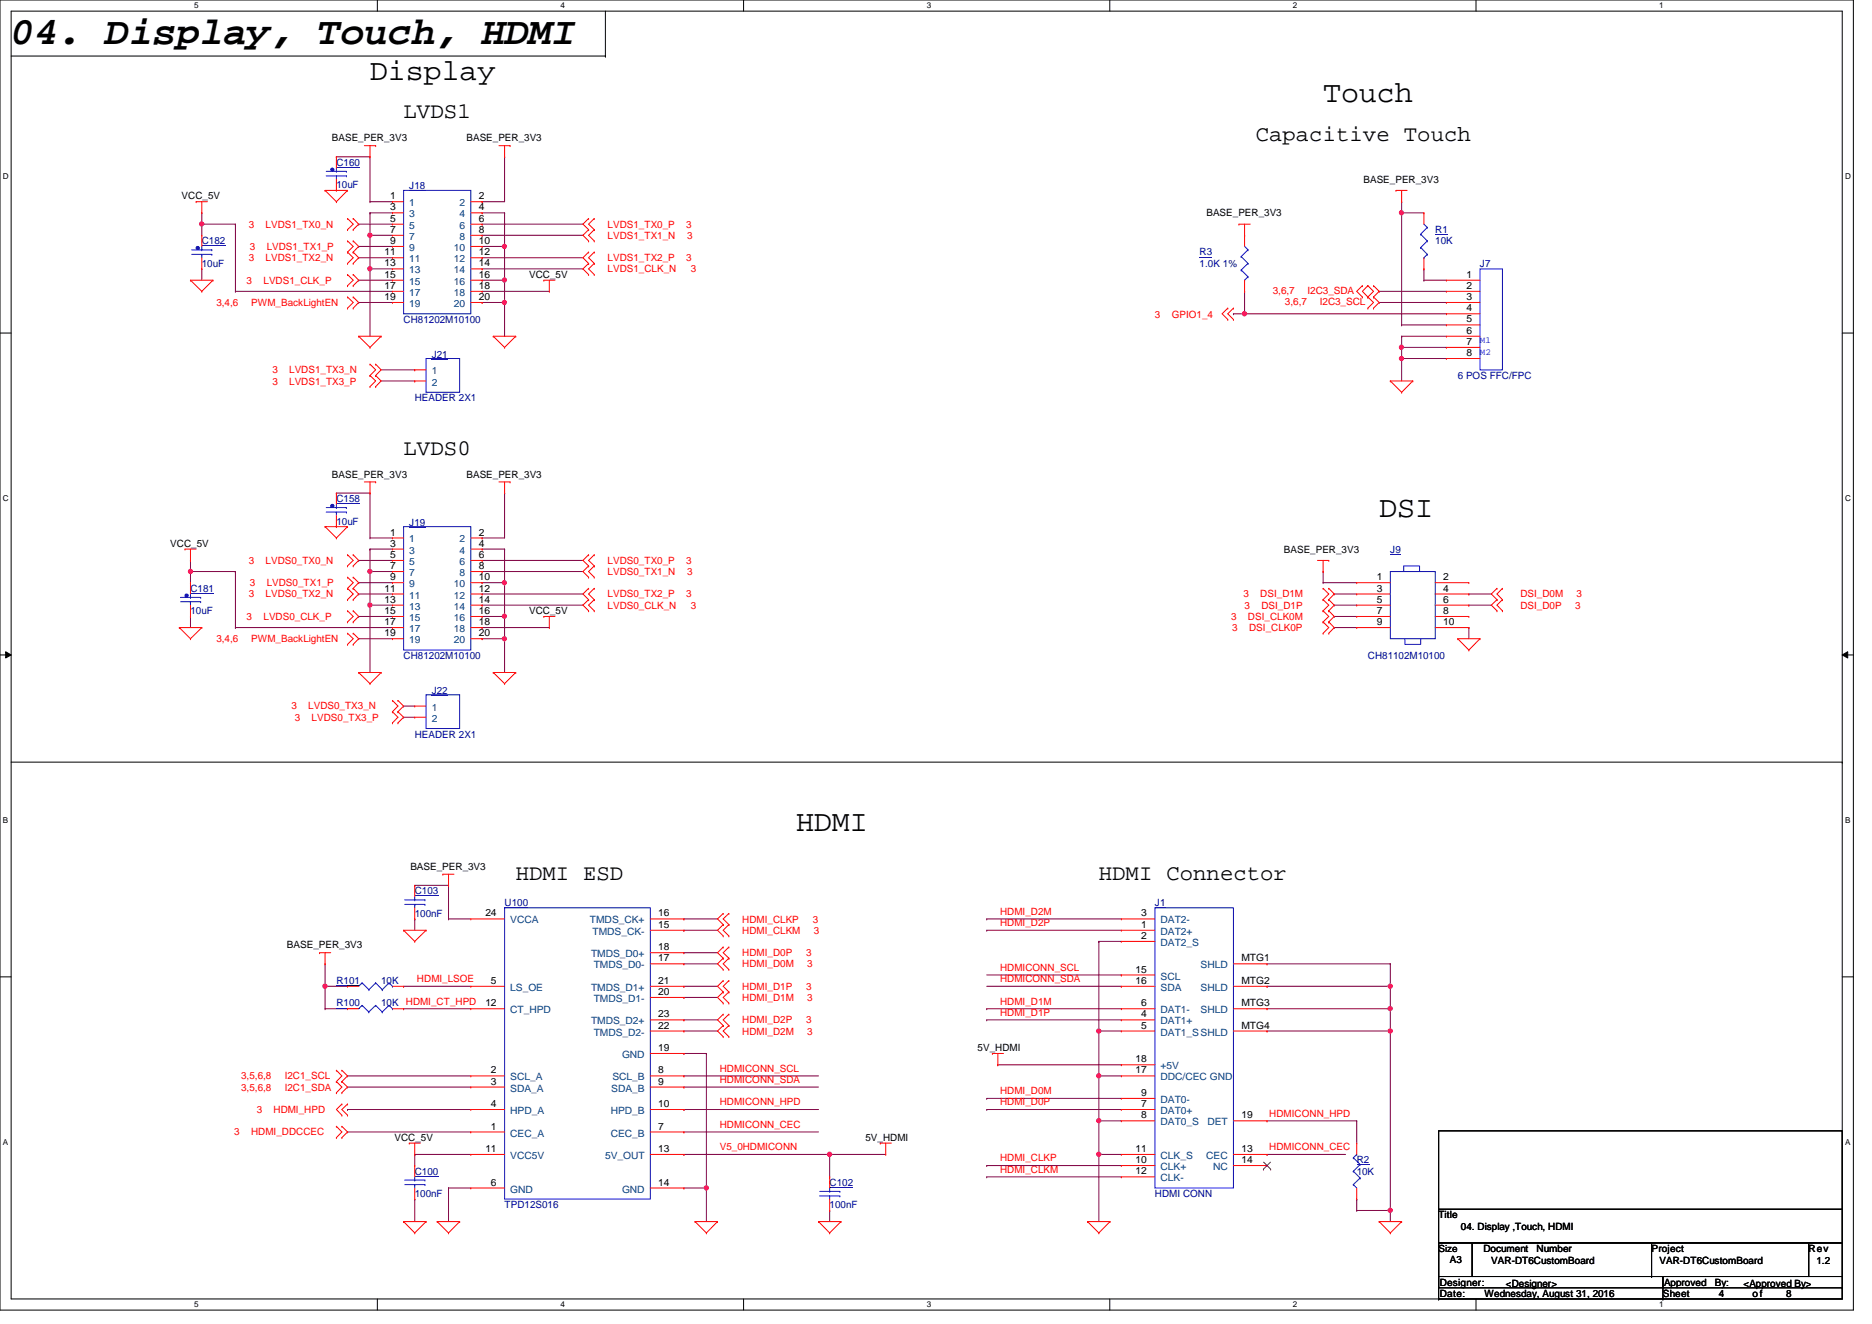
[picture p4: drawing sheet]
<svg xmlns="http://www.w3.org/2000/svg" width="420mm" height="297mm" viewBox="0 0 420 297" stroke-linecap="round" stroke-linejoin="round" font-family="sans-serif">
<defs><g id="words">
<text font-size="8.8" x="2.5" y="9.9">04. Display, Touch, HDMI</text>
<g font-size="6.7">
<text x="83" y="17.9">Display</text>
<text x="296.7" y="22.9">Touch</text>
<text x="309.3" y="116">DSI</text>
<text x="178.5" y="186.4">HDMI</text>
</g>
<g font-size="5">
<text x="90.5" y="26.5">LVDS1</text>
<text x="281.6" y="31.6">Capacitive Touch</text>
<text x="90.5" y="102">LVDS0</text>
<text x="115.7" y="197.5">HDMI ESD</text>
<text x="246.4" y="197.5">HDMI Connector</text>
</g>
<g font-size="2.2">
<text x="74.4" y="31.7">BASE_PER_3V3</text>
<text x="104.6" y="31.7">BASE_PER_3V3</text>
<text x="305.8" y="41">BASE_PER_3V3</text>
<text x="40.7" y="44.7">VCC_5V</text>
<text x="87.5" y="44.7">1</text>
<text x="87.5" y="47.2">3</text>
<text x="107.4" y="44.7">2</text>
<text x="107.4" y="47.2">4</text>
<text x="87.5" y="49.7">5</text>
<text x="87.5" y="52.2">7</text>
<text x="107.4" y="49.7">6</text>
<text x="107.4" y="52.2">8</text>
<text x="270.6" y="48.6">BASE_PER_3V3</text>
<text x="86.2" y="57.3">11</text>
<text x="86.2" y="59.8">13</text>
<text x="87.5" y="54.7">9</text>
<text x="107.4" y="54.7">10</text>
<text x="107.4" y="57.3">12</text>
<text x="107.4" y="59.8">14</text>
<text x="86.2" y="62.3">15</text>
<text x="86.2" y="64.8">17</text>
<text x="107.4" y="62.3">16</text>
<text x="107.4" y="64.8">18</text>
<text x="118.7" y="62.4">VCC_5V</text>
<text x="328.8" y="62.3">1</text>
<text x="328.8" y="64.8">2</text>
<text x="86.2" y="67.3">19</text>
<text x="107.4" y="67.3">20</text>
<text x="328.8" y="67.3">3</text>
<text x="328.8" y="69.8">4</text>
<text x="328.8" y="77.4">7</text>
<text x="328.8" y="72.3">5</text>
<text x="328.8" y="74.9">6</text>
<text x="328.8" y="79.9">8</text>
<text x="74.4" y="107.1">BASE_PER_3V3</text>
<text x="104.6" y="107.1">BASE_PER_3V3</text>
<text x="38.2" y="122.7">VCC_5V</text>
<text x="87.5" y="120.1">1</text>
<text x="87.5" y="122.6">3</text>
<text x="87.5" y="125.2">5</text>
<text x="107.4" y="120.1">2</text>
<text x="107.4" y="122.6">4</text>
<text x="107.4" y="125.2">6</text>
<text x="287.9" y="124">BASE_PER_3V3</text>
<text x="87.5" y="130.2">9</text>
<text x="87.5" y="127.7">7</text>
<text x="107.4" y="127.7">8</text>
<text x="107.4" y="130.2">10</text>
<text x="308.7" y="130.2">1</text>
<text x="323.6" y="130.2">2</text>
<text x="86.2" y="132.7">11</text>
<text x="86.2" y="135.2">13</text>
<text x="86.2" y="137.8">15</text>
<text x="107.4" y="132.7">12</text>
<text x="107.4" y="135.2">14</text>
<text x="107.4" y="137.8">16</text>
<text x="118.7" y="137.8">VCC_5V</text>
<text x="308.7" y="137.8">7</text>
<text x="308.7" y="135.2">5</text>
<text x="308.7" y="132.7">3</text>
<text x="323.6" y="137.8">8</text>
<text x="323.6" y="135.2">6</text>
<text x="323.6" y="132.7">4</text>
<text x="86.2" y="140.3">17</text>
<text x="86.2" y="142.7">19</text>
<text x="107.4" y="140.3">18</text>
<text x="107.4" y="142.7">20</text>
<text x="308.7" y="140.3">9</text>
<text x="323.6" y="140.3">10</text>
<text x="92" y="195.2">BASE_PER_3V3</text>
<text x="108.8" y="205.6">24</text>
<text x="147.6" y="205.6">16</text>
<text x="147.6" y="208.2">15</text>
<text x="255.9" y="208.2">1</text>
<text x="255.9" y="205.6">3</text>
<text x="64.3" y="212.7">BASE_PER_3V3</text>
<text x="147.6" y="213.2">18</text>
<text x="147.6" y="215.7">17</text>
<text x="255.9" y="210.7">2</text>
<text x="278.4" y="215.7">MTG1</text>
<text x="110.1" y="220.7">5</text>
<text x="147.6" y="220.7">21</text>
<text x="254.7" y="218.2">15</text>
<text x="254.7" y="220.7">16</text>
<text x="278.4" y="220.7">MTG2</text>
<text x="108.8" y="225.8">12</text>
<text x="147.6" y="223.2">20</text>
<text x="255.9" y="225.8">6</text>
<text x="278.4" y="225.8">MTG3</text>
<text x="147.6" y="228.3">23</text>
<text x="147.6" y="230.8">22</text>
<text x="255.9" y="228.3">4</text>
<text x="255.9" y="230.8">5</text>
<text x="278.4" y="230.8">MTG4</text>
<text x="147.6" y="235.8">19</text>
<text x="219.2" y="235.9">5V_HDMI</text>
<text x="254.7" y="238.3">18</text>
<text x="110.1" y="240.8">2</text>
<text x="110.1" y="243.3">3</text>
<text x="147.6" y="240.8">8</text>
<text x="147.6" y="243.3">9</text>
<text x="254.7" y="240.8">17</text>
<text x="255.9" y="245.9">9</text>
<text x="110.1" y="248.4">4</text>
<text x="147.6" y="248.4">10</text>
<text x="255.9" y="248.4">7</text>
<text x="255.9" y="250.9">8</text>
<text x="278.4" y="250.9">19</text>
<text x="88.5" y="256">VCC_5V</text>
<text x="110.1" y="253.4">1</text>
<text x="147.6" y="253.4">7</text>
<text x="194.1" y="256">5V_HDMI</text>
<text x="108.8" y="258.4">11</text>
<text x="147.6" y="258.4">13</text>
<text x="254.7" y="260.9">10</text>
<text x="254.7" y="263.5">12</text>
<text x="254.7" y="258.4">11</text>
<text x="278.4" y="258.4">13</text>
<text x="278.4" y="260.9">14</text>
<text x="110.1" y="266">6</text>
<text x="147.6" y="266">14</text>
<text x="322.6" y="273.3">Title</text>
<text x="327.6" y="275.8">04. Display ,Touch, HDMI</text>
<text x="322.6" y="280.9">Size</text>
<text x="332.7" y="280.9">Document</text>
<text x="344.6" y="280.9">Number</text>
<text x="370.4" y="280.9">Project</text>
<text x="405.6" y="280.9">Rev</text>
<text x="325.1" y="283.4">A3</text>
<text x="334.4" y="283.6">VAR-DT6CustomBoard</text>
<text x="372.2" y="283.6">VAR-DT6CustomBoard</text>
<text x="407.3" y="283.6">1.2</text>
<text x="322.9" y="291">Date:</text>
<text x="322.9" y="288.4">Designer:</text>
<text x="332.9" y="291">Wednesday, August 31, 2016</text>
<text x="337.7" y="288.7">&lt;Designer&gt;</text>
<text x="372.9" y="291">Sheet</text>
<text x="373.2" y="288.4">Approved</text>
<text x="384.6" y="288.4">By:</text>
<text x="385.5" y="291">4</text>
<text x="391" y="288.7">&lt;Approved By&gt;</text>
<text x="393" y="291">of</text>
<text x="400.6" y="291">8</text>
</g>
<g font-size="2.2" fill="#000080">
<text x="75.4" y="37.2">C160</text>
<text x="75.4" y="42.2">10uF</text>
<text x="91.8" y="42.5">J18</text>
<text x="321.9" y="52.3">R1</text>
<text x="45.3" y="54.8">C182</text>
<text x="45.3" y="59.9">10uF</text>
<text x="269" y="57.3">R3</text>
<text x="269" y="59.9">1.0K 1%</text>
<text x="321.9" y="54.8">10K</text>
<text x="331.9" y="59.9">J7</text>
<text x="90.5" y="72.4">CH81202M10100</text>
<text x="96.8" y="80.2">J21</text>
<text x="326.9" y="85">6 POS FFC/FPC</text>
<text x="93" y="90">HEADER 2X1</text>
<text x="75.4" y="112.6">C158</text>
<text x="75.4" y="117.7">10uF</text>
<text x="91.8" y="117.9">J19</text>
<text x="311.8" y="124">J9</text>
<text x="42.7" y="132.8">C181</text>
<text x="42.7" y="137.8">10uF</text>
<text x="90.5" y="147.9">CH81202M10100</text>
<text x="306.7" y="147.9">CH81102M10100</text>
<text x="96.8" y="155.7">J22</text>
<text x="93" y="165.5">HEADER 2X1</text>
<text x="93" y="200.7">C103</text>
<text x="113.2" y="203.2">U100</text>
<text x="259" y="203.2">J1</text>
<text x="93" y="205.7">100nF</text>
<text x="75.4" y="220.8">R101</text>
<text x="85.5" y="220.8">10K</text>
<text x="75.4" y="225.8">R100</text>
<text x="85.5" y="225.8">10K</text>
<text x="93" y="263.5">C100</text>
<text x="304.2" y="261">R2</text>
<text x="304.2" y="263.5">10K</text>
<text x="93" y="268.6">100nF</text>
<text x="186.1" y="266.1">C102</text>
<text x="259" y="268.6">HDMI CONN</text>
<text x="113.2" y="271.1">TPD12S016</text>
<text x="186.1" y="271.1">100nF</text>
</g>
<g font-size="2.2" fill="#004080">
<text x="91.8" y="46.3">1</text>
<text x="103" y="46.3">2</text>
<text x="91.8" y="48.8">3</text>
<text x="91.8" y="51.3">5</text>
<text x="91.8" y="53.8">7</text>
<text x="103" y="48.8">4</text>
<text x="103" y="51.3">6</text>
<text x="103" y="53.8">8</text>
<text x="91.8" y="56.3">9</text>
<text x="91.8" y="58.8">11</text>
<text x="101.8" y="56.3">10</text>
<text x="101.8" y="58.8">12</text>
<text x="91.8" y="61.3">13</text>
<text x="91.8" y="63.9">15</text>
<text x="101.8" y="61.3">14</text>
<text x="101.8" y="63.9">16</text>
<text x="91.8" y="66.4">17</text>
<text x="91.8" y="68.9">19</text>
<text x="101.8" y="66.4">18</text>
<text x="101.8" y="68.9">20</text>
<text x="96.8" y="84">1</text>
<text x="96.8" y="86.5">2</text>
<text x="91.8" y="121.7">1</text>
<text x="91.8" y="124.2">3</text>
<text x="103" y="121.7">2</text>
<text x="103" y="124.2">4</text>
<text x="91.8" y="126.7">5</text>
<text x="91.8" y="131.7">9</text>
<text x="91.8" y="129.2">7</text>
<text x="101.8" y="131.7">10</text>
<text x="103" y="126.7">6</text>
<text x="103" y="129.2">8</text>
<text x="91.8" y="134.3">11</text>
<text x="91.8" y="136.8">13</text>
<text x="101.8" y="134.3">12</text>
<text x="101.8" y="136.8">14</text>
<text x="91.8" y="139.3">15</text>
<text x="91.8" y="141.8">17</text>
<text x="101.8" y="139.3">16</text>
<text x="101.8" y="141.8">18</text>
<text x="91.8" y="144.3">19</text>
<text x="101.8" y="144.3">20</text>
<text x="96.8" y="159.4">1</text>
<text x="96.8" y="161.9">2</text>
<text x="114.4" y="207.2">VCCA</text>
<text x="132.3" y="207.2">TMDS_CK+</text>
<text x="132.9" y="209.7">TMDS_CK-</text>
<text x="260.3" y="209.7">DAT2+</text>
<text x="260.3" y="207.2">DAT2-</text>
<text x="132.5" y="214.8">TMDS_D0+</text>
<text x="260.3" y="212.2">DAT2_S</text>
<text x="133.1" y="217.3">TMDS_D0-</text>
<text x="260.3" y="219.8">SCL</text>
<text x="269.2" y="217.3">SHLD</text>
<text x="114.4" y="222.3">LS_OE</text>
<text x="114.4" y="227.3">CT_HPD</text>
<text x="132.5" y="222.3">TMDS_D1+</text>
<text x="133.1" y="224.8">TMDS_D1-</text>
<text x="260.3" y="227.3">DAT1-</text>
<text x="260.3" y="222.3">SDA</text>
<text x="269.2" y="222.3">SHLD</text>
<text x="269.2" y="227.3">SHLD</text>
<text x="132.5" y="229.8">TMDS_D2+</text>
<text x="133.1" y="232.3">TMDS_D2-</text>
<text x="260.3" y="229.8">DAT1+</text>
<text x="260.3" y="232.3">DAT1_SSHLD</text>
<text x="139.5" y="237.4">GND</text>
<text x="260.3" y="239.9">+5V</text>
<text x="114.4" y="242.4">SCL_A</text>
<text x="114.4" y="244.9">SDA_A</text>
<text x="137.1" y="244.9">SDA_B</text>
<text x="137.3" y="242.4">SCL_B</text>
<text x="260.3" y="242.4">DDC/CEC GND</text>
<text x="114.4" y="249.9">HPD_A</text>
<text x="136.9" y="249.9">HPD_B</text>
<text x="260.3" y="249.9">DAT0+</text>
<text x="260.3" y="247.4">DAT0-</text>
<text x="114.4" y="255">CEC_A</text>
<text x="136.9" y="255">CEC_B</text>
<text x="260.3" y="252.5">DAT0_S</text>
<text x="270.8" y="252.5">DET</text>
<text x="114.4" y="260">VCC5V</text>
<text x="135.7" y="260">5V_OUT</text>
<text x="260.3" y="262.5">CLK+</text>
<text x="260.3" y="260">CLK_S</text>
<text x="270.5" y="260">CEC</text>
<text x="272" y="262.5">NC</text>
<text x="114.4" y="267.5">GND</text>
<text x="139.5" y="267.5">GND</text>
<text x="260.3" y="265">CLK-</text>
</g>
<g font-size="2.2" fill="#f00">
<text x="55.8" y="51.1">3</text>
<text x="59.6" y="51.1">LVDS1_TX0_N</text>
<text x="136.3" y="51.1">LVDS1_TX0_P</text>
<text x="136.3" y="53.6">LVDS1_TX1_N</text>
<text x="153.9" y="51.1">3</text>
<text x="154.1" y="53.6">3</text>
<text x="55.8" y="58.6">3</text>
<text x="56" y="56.1">3</text>
<text x="59.6" y="58.6">LVDS1_TX2_N</text>
<text x="59.8" y="56.1">LVDS1_TX1_P</text>
<text x="136.3" y="58.6">LVDS1_TX2_P</text>
<text x="153.9" y="58.6">3</text>
<text x="55.3" y="63.6">3</text>
<text x="59.1" y="63.6">LVDS1_CLK_P</text>
<text x="136.3" y="61.1">LVDS1_CLK_N</text>
<text x="154.9" y="61.1">3</text>
<text x="285.4" y="65.9">3,6,7</text>
<text x="293.2" y="65.9">I2C3_SDA</text>
<text x="48.5" y="68.7">3,4,6</text>
<text x="56.3" y="68.7">PWM_BackLightEN</text>
<text x="259" y="71.4">3</text>
<text x="262.8" y="71.4">GPIO1_4</text>
<text x="288.2" y="68.4">3,6,7</text>
<text x="296" y="68.4">I2C3_SCL</text>
<text x="61.1" y="83.7">3</text>
<text x="64.9" y="83.7">LVDS1_TX3_N</text>
<text x="61.1" y="86.3">3</text>
<text x="64.9" y="86.3">LVDS1_TX3_P</text>
<text x="55.8" y="126.5">3</text>
<text x="56" y="131.5">3</text>
<text x="59.6" y="126.5">LVDS0_TX0_N</text>
<text x="59.8" y="131.5">LVDS0_TX1_P</text>
<text x="136.3" y="126.5">LVDS0_TX0_P</text>
<text x="136.3" y="129">LVDS0_TX1_N</text>
<text x="153.9" y="126.5">3</text>
<text x="154.1" y="129">3</text>
<text x="55.8" y="134">3</text>
<text x="59.6" y="134">LVDS0_TX2_N</text>
<text x="136.3" y="134">LVDS0_TX2_P</text>
<text x="136.3" y="136.6">LVDS0_CLK_N</text>
<text x="153.9" y="134">3</text>
<text x="154.9" y="136.6">3</text>
<text x="278.8" y="134">3</text>
<text x="279.1" y="136.6">3</text>
<text x="282.6" y="134">DSI_D1M</text>
<text x="282.9" y="136.6">DSI_D1P</text>
<text x="341" y="136.6">DSI_D0P</text>
<text x="341" y="134">DSI_D0M</text>
<text x="353.3" y="136.6">3</text>
<text x="353.5" y="134">3</text>
<text x="55.3" y="139.1">3</text>
<text x="59.1" y="139.1">LVDS0_CLK_P</text>
<text x="276.1" y="139.1">3</text>
<text x="276.4" y="141.6">3</text>
<text x="279.9" y="139.1">DSI_CLK0M</text>
<text x="280.1" y="141.6">DSI_CLK0P</text>
<text x="48.5" y="144.1">3,4,6</text>
<text x="56.3" y="144.1">PWM_BackLightEN</text>
<text x="65.4" y="159.2">3</text>
<text x="66.1" y="161.7">3</text>
<text x="69.1" y="159.2">LVDS0_TX3_N</text>
<text x="69.9" y="161.7">LVDS0_TX3_P</text>
<text x="166.5" y="209.5">HDMI_CLKM</text>
<text x="166.5" y="207">HDMI_CLKP</text>
<text x="182.3" y="207">3</text>
<text x="182.5" y="209.5">3</text>
<text x="224.3" y="207.8">HDMI_D2P</text>
<text x="224.3" y="205.2">HDMI_D2M</text>
<text x="166.5" y="214.5">HDMI_D0P</text>
<text x="180.8" y="214.5">3</text>
<text x="93.5" y="220.3">HDMI_LSOE</text>
<text x="166.5" y="217">HDMI_D0M</text>
<text x="181" y="217">3</text>
<text x="224.3" y="217.8">HDMICONN_SCL</text>
<text x="224.3" y="220.3">HDMICONN_SDA</text>
<text x="91" y="225.4">HDMI_CT_HPD</text>
<text x="166.5" y="224.6">HDMI_D1M</text>
<text x="166.5" y="222">HDMI_D1P</text>
<text x="180.8" y="222">3</text>
<text x="181" y="224.6">3</text>
<text x="224.3" y="225.4">HDMI_D1M</text>
<text x="224.3" y="227.9">HDMI_D1P</text>
<text x="166.5" y="232.1">HDMI_D2M</text>
<text x="166.5" y="229.6">HDMI_D2P</text>
<text x="180.8" y="229.6">3</text>
<text x="181" y="232.1">3</text>
<text x="54.1" y="244.7">3,5,6,8</text>
<text x="54.1" y="242.1">3,5,6,8</text>
<text x="63.8" y="244.7">I2C1_SDA</text>
<text x="63.8" y="242.1">I2C1_SCL</text>
<text x="161.4" y="240.5">HDMICONN_SCL</text>
<text x="161.4" y="243">HDMICONN_SDA</text>
<text x="224.3" y="245.5">HDMI_D0M</text>
<text x="57.6" y="249.7">3</text>
<text x="61.3" y="249.7">HDMI_HPD</text>
<text x="161.4" y="248">HDMICONN_HPD</text>
<text x="224.3" y="248">HDMI_D0P</text>
<text x="284.6" y="250.5">HDMICONN_HPD</text>
<text x="52.5" y="254.7">3</text>
<text x="56.3" y="254.7">HDMI_DDCCEC</text>
<text x="161.4" y="253">HDMICONN_CEC</text>
<text x="161.4" y="258.1">V5_0HDMICONN</text>
<text x="224.3" y="260.6">HDMI_CLKP</text>
<text x="224.3" y="263.1">HDMI_CLKM</text>
<text x="284.6" y="258.1">HDMICONN_CEC</text>
</g>
<g font-size="2.1" fill="#00f">
<text x="331.9" y="77">M1</text>
<text x="331.9" y="79.5">M2</text>
</g>
<g font-size="1.8">
<text x="43.6" y="1.9">5</text>
<text x="125.7" y="1.9">4</text>
<text x="207.8" y="1.9">3</text>
<text x="289.9" y="1.9">2</text>
<text x="372.1" y="1.9">1</text>
<text x=".6" y="40.2">D</text>
<text x="413.8" y="40.2">D</text>
<text x=".6" y="112.4">C</text>
<text x="413.8" y="112.4">C</text>
<text x=".6" y="184.7">B</text>
<text x="413.8" y="184.7">B</text>
<text x=".6" y="256.9">A</text>
<text x="413.8" y="256.9">A</text>
<text x="43.6" y="293.3">5</text>
<text x="125.7" y="293.3">4</text>
<text x="207.8" y="293.3">3</text>
<text x="289.9" y="293.3">2</text>
<text x="372.1" y="293.3">1</text>
</g>
</g></defs>
<path d="M0 0h415.6v293.9h-415.6zM2.5 2.5h410.6v288.9h-410.6z" fill="none" stroke="#000" stroke-width=".22"/>
<g fill="#fff">
<path d="M43.6 .3h.9v1.9h-.9z"/>
<path d="M43.6 291.7h.9v2h-.9z"/>
</g>
<path d="M84.6 0v2.5M84.6 291.4v2.5" fill="none" stroke="#000" stroke-width=".22"/>
<g fill="#fff">
<path d="M125.7 .3h1v1.9h-1z"/>
<path d="M125.7 291.7h1v2h-1z"/>
</g>
<path d="M166.8 0v2.5M166.8 291.4v2.5" fill="none" stroke="#000" stroke-width=".22"/>
<g fill="#fff">
<path d="M207.8 .3h1v1.9h-1z"/>
<path d="M207.8 291.7h1v2h-1z"/>
</g>
<path d="M248.9 0v2.5M248.9 291.4v2.5" fill="none" stroke="#000" stroke-width=".22"/>
<g fill="#fff">
<path d="M289.9 .3h1v1.9h-1z"/>
<path d="M289.9 291.7h1v2h-1z"/>
</g>
<path d="M331 0v2.5M331 291.4v2.5" fill="none" stroke="#000" stroke-width=".22"/>
<g fill="#fff">
<path d="M372.1 .3h.9v1.9h-.9z"/>
<path d="M372.1 291.7h.9v2h-.9z"/>
<path d="M.6 38.6h1.3v2h-1.3z"/>
<path d="M413.8 38.6h1.2v2h-1.2z"/>
<path d="M.6 110.8h1.3v2h-1.3z"/>
<path d="M413.8 110.8h1.2v2h-1.2z"/>
</g>
<path d="M0 74.7h2.5M413.1 74.7h2.5" fill="none" stroke="#000" stroke-width=".22"/>
<g fill="#fff">
<path d="M.6 183h1.2v2h-1.2z"/>
<path d="M413.8 183h1.2v2h-1.2z"/>
</g>
<path d="M0 146.9h2.5M1.3 146.2l1.2 .7-1.2 .7zM413.1 146.9l1.3-.7v1.4zM413.1 146.9h2.5" fill="none" stroke="#000" stroke-width=".22"/>
<path d="M1.3 146.2l1.2 .7-1.2 .7zM413.1 146.9l1.3-.7v1.4z" fill="#000"/>
<g fill="#fff">
<path d="M.6 255.3h1.2v2h-1.2z"/>
<path d="M413.8 255.3h1.2v2h-1.2z"/>
</g>
<path d="M2.5 12.6h133.3M135.8 12.6h.1M135.8 2.5v10.1M2.5 171h410.6M413.1 171h.1M0 219.2h2.5M413.1 219.2h2.5" fill="none" stroke="#000" stroke-width=".22"/>
<g fill="none" stroke="#800040" stroke-width=".22">
<path d="M93 198.6h.1M93 198.6h7.6M72.9 216.2h.1M72.9 216.2v5.1M93 206.2h.1M93 206.2v2.5M100.6 206.2h.1M100.6 206.2h5M90.5 226.3h.1M90.5 221.3h.1M90.5 226.3h15.1M90.5 221.3h15.1"/>
<path d="M158.4 236.3h.1M158.4 236.3v37.8M223.8 238.9h.1M223.8 238.9h27.7M93 259h.1M93 259v2.5M246.4 241.4h.1M246.4 241.4v10.1M153.4 266.5h.1M153.4 266.5h5M158.4 266.5h.1"/>
</g>
<circle cx="158.4" cy="266.5" r=".49" fill="#f0f"/>
<circle cx="158.4" cy="266.5" r=".49" fill="none" stroke="#f0f" stroke-width=".22"/>
<path d="M153.4 236.3h.1M153.4 236.3h5M153.4 259h.1M153.4 259h32.7M186.1 259h.1M186.1 259v5M186.1 271.6h.1M186.1 271.6v2.5" fill="none" stroke="#800040" stroke-width=".22"/>
<circle cx="186" cy="259" r=".49" fill="#f0f"/>
<circle cx="186" cy="259" r=".49" fill="none" stroke="#f0f" stroke-width=".22"/>
<g fill="none" stroke="#800040" stroke-width=".22">
<path d="M100.6 198.6h.1M100.6 198.6v7.6M221.3 218.7h30.2M246.4 211.2h.1M246.4 211.2h5.1M246.4 211.2v20.1M251.5 218.7h.1M93 259h.1M93 259h12.6M186.1 259h.1M186.1 259h12.5M221.3 246.4h.1"/>
<path d="M221.3 246.4h30.2M93 269h.1M93 269v5.1M100.6 266.5h.1M100.6 266.5v7.6M100.6 266.5h5M221.3 261.5h.1M221.3 264h.1M221.3 261.5h30.2M221.3 264h30.2"/>
</g>
<circle cx="246.4" cy="231.3" r=".48" fill="#f0f"/>
<circle cx="246.4" cy="231.3" r=".48" fill="none" stroke="#f0f" stroke-width=".22"/>
<path d="M246.4 259h.1M246.4 259h5.1M246.4 259v15.1" fill="none" stroke="#800040" stroke-width=".22"/>
<circle cx="246.4" cy="259" r=".49" fill="#f0f"/>
<circle cx="246.4" cy="259" r=".49" fill="none" stroke="#f0f" stroke-width=".22"/>
<path d="M221.3 226.3h.1M221.3 226.3h30.2M221.3 248.9h.1M221.3 248.9h30.2M246.4 251.5h.1M246.4 251.5h5.1" fill="none" stroke="#800040" stroke-width=".22"/>
<circle cx="246.4" cy="251.4" r=".48" fill="#f0f"/>
<circle cx="246.4" cy="251.4" r=".48" fill="none" stroke="#f0f" stroke-width=".22"/>
<path d="M246.4 231.3h.1M246.4 231.3h5.1M246.4 231.3v10.1" fill="none" stroke="#800040" stroke-width=".22"/>
<circle cx="246.4" cy="241.4" r=".49" fill="#f0f"/>
<circle cx="246.4" cy="241.4" r=".49" fill="none" stroke="#f0f" stroke-width=".22"/>
<g fill="none" stroke="#800040" stroke-width=".22">
<path d="M284.1 216.2h.1M284.1 216.2h27.7M311.8 216.2h.1M311.8 216.2v15.1M221.3 228.8h.1M221.3 221.3h30.2M221.3 228.8h30.2M251.5 221.3h.1M284.1 221.3h.1M284.1 221.3h27.7M311.8 226.3h.1M311.8 221.3h.1"/>
<path d="M246.4 251.5h.1M246.4 251.5v7.5M284.1 259h.1M284.1 259h17.7"/>
</g>
<circle cx="311.8" cy="226.3" r=".48" fill="#f0f"/>
<circle cx="311.8" cy="226.3" r=".48" fill="none" stroke="#f0f" stroke-width=".22"/>
<circle cx="311.8" cy="221.2" r=".49" fill="#f0f"/>
<circle cx="311.8" cy="221.2" r=".49" fill="none" stroke="#f0f" stroke-width=".22"/>
<path d="M284.1 231.3h.1M284.1 226.3h.1M284.1 231.3h27.7M284.1 226.3h27.7M311.8 231.3h.1M311.8 231.3v40.3M246.4 241.4h.1M246.4 241.4h5.1" fill="none" stroke="#800040" stroke-width=".22"/>
<circle cx="311.8" cy="271.5" r=".49" fill="#f0f"/>
<circle cx="311.8" cy="271.5" r=".49" fill="none" stroke="#f0f" stroke-width=".22"/>
<circle cx="311.8" cy="231.3" r=".48" fill="#f0f"/>
<circle cx="311.8" cy="231.3" r=".48" fill="none" stroke="#f0f" stroke-width=".22"/>
<g fill="none" stroke="#800040" stroke-width=".22">
<path d="M314.3 47.8h.1M314.3 47.8h5M314.3 47.8v25.1M153.4 216.2h.1M153.4 208.7h.1M153.4 206.2h.1M153.4 213.7h.1M153.4 208.7h7.5M153.4 206.2h7.5M153.4 216.2h7.5M153.4 213.7h7.5M221.3 208.7h.1"/>
<path d="M221.3 206.2h.1M221.3 208.7h30.2M221.3 206.2h30.2M153.4 231.3h.1M153.4 228.8h.1M153.4 223.8h.1M153.4 221.3h.1M153.4 231.3h7.5M153.4 228.8h7.5M153.4 223.8h7.5M153.4 221.3h7.5M77.9 254h.1"/>
<path d="M77.9 248.9h.1M77.9 254h27.7M77.9 248.9h27.7M153.4 241.4h.1M153.4 243.9h.1M153.4 254h.1M153.4 248.9h.1M153.4 241.4h30.2M153.4 243.9h30.2M153.4 254h30.2M153.4 248.9h30.2M284.1 251.5h.1"/>
<path d="M284.1 251.5h20.1M304.2 251.5h.1M304.2 251.5v5M304.2 269h.1M304.2 271.6h.1M304.2 269v2.6M304.2 271.6h7.6M311.8 271.6h.1M311.8 271.6v2.5"/>
</g>
<circle cx="314.3" cy="47.7" r=".48" fill="#f0f"/>
<circle cx="314.3" cy="47.7" r=".48" fill="none" stroke="#f0f" stroke-width=".22"/>
<g fill="none" stroke="#800040" stroke-width=".22">
<path d="M314.3 45.3h.1M314.3 45.3v2.5M309.3 65.4h.1M309.3 67.9h.1M309.3 65.4h15.1M309.3 67.9h15.1M314.3 72.9h.1M314.3 75.4h.1M314.3 72.9h10.1M314.3 75.4v2.5M314.3 75.4h10.1M319.3 60.3h.1"/>
<path d="M319.3 60.3v2.6"/>
</g>
<circle cx="314.3" cy="77.9" r=".48" fill="#f0f"/>
<circle cx="314.3" cy="77.9" r=".48" fill="none" stroke="#f0f" stroke-width=".22"/>
<path d="M314.3 77.9h.1M314.3 77.9h10.1M314.3 77.9v2.5M314.3 80.4h.1M314.3 80.4h10.1" fill="none" stroke="#800040" stroke-width=".22"/>
<circle cx="314.3" cy="80.4" r=".47" fill="#f0f"/>
<circle cx="314.3" cy="80.4" r=".47" fill="none" stroke="#f0f" stroke-width=".22"/>
<path d="M276.6 70.4h.1M276.6 70.4h47.8M279.1 65.4h.1M279.1 70.4h.1M279.1 65.4v5M319.3 62.9h.1M319.3 62.9h5.1M314.3 80.4h.1M314.3 80.4v5.1M72.9 221.3h.1M72.9 221.3h5" fill="none" stroke="#800040" stroke-width=".22"/>
<circle cx="279.1" cy="70.4" r=".49" fill="#f0f"/>
<circle cx="279.1" cy="70.4" r=".49" fill="none" stroke="#f0f" stroke-width=".22"/>
<path d="M72.9 226.3h.1M72.9 221.3h.1M72.9 226.3h5M72.9 221.3v5" fill="none" stroke="#800040" stroke-width=".22"/>
<circle cx="72.9" cy="221.2" r=".49" fill="#f0f"/>
<circle cx="72.9" cy="221.2" r=".49" fill="none" stroke="#f0f" stroke-width=".22"/>
<g fill="none" stroke="#800040" stroke-width=".22">
<path d="M75.4 110.6h.1M75.4 110.6h7.6M83 110.6h.1M83 110.6v10.1M83 123.2h.1M83 128.2h.1M83 123.2h5M83 123.2v12.6M108.1 123.2h.1M108.1 128.2h.1M108.1 123.2h5.1M108.1 128.2h22.6"/>
<path d="M296.7 130.7h.1M296.7 128.2h.1M296.7 130.7h7.5M296.7 128.2v2.5M299.2 138.3h.1M299.2 133.3h.1M299.2 135.8h.1M299.2 138.3h5M299.2 135.8h5M299.2 133.3h5M329.4 135.8h.1M329.4 133.3h.1"/>
<path d="M329.4 135.8h5M329.4 133.3h5M299.2 140.8h.1M299.2 140.8h5M329.4 140.8h.1M329.4 140.8v2.5"/>
</g>
<circle cx="83" cy="128.2" r=".49" fill="#f0f"/>
<circle cx="83" cy="128.2" r=".49" fill="none" stroke="#f0f" stroke-width=".22"/>
<g fill="none" stroke="#800040" stroke-width=".22">
<path d="M80.4 125.7h.1M80.4 138.3h.1M80.4 125.7h7.6M80.4 138.3h7.6M83 128.2h.1M83 135.8h.1M83 128.2h5M83 135.8v15.1M108.1 125.7h.1M108.1 135.8h.1M108.1 125.7h22.6M108.1 135.8h22.6"/>
<path d="M113.2 123.2h.1M113.2 123.2v7.5"/>
</g>
<circle cx="83" cy="135.7" r=".49" fill="#f0f"/>
<circle cx="83" cy="135.7" r=".49" fill="none" stroke="#f0f" stroke-width=".22"/>
<path d="M80.4 133.3h.1M80.4 133.3h7.6M108.1 133.3h.1M108.1 133.3h22.6M113.2 130.7h.1M113.2 130.7v7.6" fill="none" stroke="#800040" stroke-width=".22"/>
<circle cx="113.1" cy="138.3" r=".47" fill="#f0f"/>
<circle cx="113.1" cy="138.3" r=".47" fill="none" stroke="#f0f" stroke-width=".22"/>
<circle cx="113.1" cy="130.7" r=".47" fill="#f0f"/>
<circle cx="113.1" cy="130.7" r=".47" fill="none" stroke="#f0f" stroke-width=".22"/>
<g fill="none" stroke="#800040" stroke-width=".22">
<path d="M75.4 35.2h.1M75.4 35.2h7.6M83 35.2h.1M83 35.2v10.1M80.4 50.3h.1M80.4 50.3h7.6M83 47.8h.1M83 52.8h.1M83 47.8h5M83 47.8v12.5M83 52.8h5M108.1 47.8h.1"/>
<path d="M108.1 50.3h.1M108.1 47.8h5.1M108.1 50.3h22.6M113.2 47.8h.1M113.2 47.8v7.5M113.2 110.6h.1M113.2 110.6v10.1h-5.1M42.7 125.7h.1M42.7 138.3h.1M42.7 125.7v2.5M42.7 138.3v2.5M80.4 130.7h.1"/>
<path d="M80.4 130.7h7.6M83 120.7h.1M83 135.8h.1M83 120.7h5M83 135.8h5M108.1 130.7h.1M108.1 138.3h.1M108.1 120.7h.1M108.1 130.7h5.1M108.1 138.3h5.1M113.2 138.3h.1M113.2 138.3v5"/>
</g>
<circle cx="83" cy="60.3" r=".49" fill="#f0f"/>
<circle cx="83" cy="60.3" r=".49" fill="none" stroke="#f0f" stroke-width=".22"/>
<circle cx="83" cy="52.8" r=".49" fill="#f0f"/>
<circle cx="83" cy="52.8" r=".49" fill="none" stroke="#f0f" stroke-width=".22"/>
<path d="M80.4 55.3h.1M80.4 55.3h7.6M108.1 52.8h.1M108.1 55.3h.1M108.1 52.8h22.6M108.1 55.3h5.1M113.2 55.3h.1M113.2 55.3v7.6" fill="none" stroke="#800040" stroke-width=".22"/>
<circle cx="113.1" cy="62.8" r=".47" fill="#f0f"/>
<circle cx="113.1" cy="62.8" r=".47" fill="none" stroke="#f0f" stroke-width=".22"/>
<circle cx="113.1" cy="55.3" r=".47" fill="#f0f"/>
<circle cx="113.1" cy="55.3" r=".47" fill="none" stroke="#f0f" stroke-width=".22"/>
<g fill="none" stroke="#800040" stroke-width=".22">
<path d="M45.3 47.8h.1M45.3 47.8v2.5M52.8 50.3h.1M52.8 50.3v15.1M80.4 57.8h.1M80.4 57.8h7.6M108.1 57.8h.1M108.1 57.8h22.6M45.3 60.3h.1M45.3 60.3v2.6M80.4 62.9h.1M80.4 62.9h7.6"/>
<path d="M83 60.3h.1M83 60.3v15.1M108.1 60.3h.1M108.1 62.9h.1M108.1 60.3h22.6M108.1 62.9h5.1M113.2 62.9h.1M113.2 62.9v5"/>
</g>
<circle cx="45.2" cy="50.2" r=".48" fill="#f0f"/>
<circle cx="45.2" cy="50.2" r=".48" fill="none" stroke="#f0f" stroke-width=".22"/>
<path d="M45.3 50.3h.1M45.3 50.3h7.5M45.3 50.3v2.5M52.8 65.4h.1M52.8 65.4h35.2M80.4 67.9h.1M80.4 67.9h7.6M108.1 65.4h.1M108.1 67.9h.1M108.1 65.4h15.1M108.1 67.9h5.1" fill="none" stroke="#800040" stroke-width=".22"/>
<circle cx="113.1" cy="67.9" r=".47" fill="#f0f"/>
<circle cx="113.1" cy="67.9" r=".47" fill="none" stroke="#f0f" stroke-width=".22"/>
<g fill="none" stroke="#800040" stroke-width=".22">
<path d="M113.2 35.2h.1M113.2 35.2v10.1h-5.1M83 45.3h.1M83 45.3h5M108.1 45.3h.1M83 60.3h.1M83 60.3h5M113.2 67.9h.1M113.2 67.9v7.5M108.1 143.3h.1M108.1 143.3h5.1M113.2 143.3h.1"/>
<path d="M113.2 143.3v7.6"/>
</g>
<circle cx="113.1" cy="143.3" r=".47" fill="#f0f"/>
<circle cx="113.1" cy="143.3" r=".47" fill="none" stroke="#f0f" stroke-width=".22"/>
<path d="M42.7 128.2h.1M42.7 128.2h10.1M42.7 128.2v2.5M52.8 128.2h.1M52.8 128.2v12.6M52.8 140.8h.1M52.8 140.8h35.2M80.4 143.3h.1M80.4 143.3h7.6M108.1 140.8h.1M108.1 140.8h15.1" fill="none" stroke="#800040" stroke-width=".22"/>
<circle cx="42.7" cy="128.2" r=".48" fill="#f0f"/>
<circle cx="42.7" cy="128.2" r=".48" fill="none" stroke="#f0f" stroke-width=".22"/>
<path d="M85.5 83h7.5M85.5 85.5h7.5M93 83h.1M93 85.5h.1M90.5 158.4h.1M90.5 158.4h2.5M90.5 160.9h.1M90.5 160.9h2.5M77.9 241.4h.1M77.9 243.9h.1M77.9 241.4h27.7M77.9 243.9h27.7" fill="none" stroke="#800040" stroke-width=".22"/>
<g fill="none" stroke="#f00" stroke-width=".22">
<path d="M81.7 32.7h2.5M83 35.2h.1M83 32.7v2.5M84.2 32.7h.1M111.9 32.7h2.5M113.2 35.2h.1M113.2 32.7v2.5M114.4 32.7h.1M44 45.3h.1M44 45.3h2.5M45.3 47.8h.1M45.3 45.3v2.5"/>
<path d="M72.9 42.7h.1M72.9 42.7h5M72.9 42.7l2.5 2.6M75.4 45.3h.1M77.9 42.7h.1M77.9 51.5h.1M77.9 49h.1M77.9 56.6h.1M77.9 54.1h.1M77.9 59.1h.1M77.9 42.7l-2.5 2.6M77.9 49l1.3 1.3-1.3 1.2"/>
<path d="M77.9 54.1l1.3 1.2-1.3 1.3M77.9 56.6l1.3 1.2-1.3 1.3M79.2 49h.1M79.2 51.5h.1M79.2 54.1h.1M79.2 56.6h.1M79.2 59.1h.1M79.2 49l1.2 1.3-1.2 1.2M79.2 54.1l1.2 1.2-1.2 1.3M79.2 56.6l1.2 1.2-1.2 1.3M132 49h.1M132 51.5h.1"/>
<path d="M132 54.1h.1M132 56.6h.1M132 59.1h.1M132 49l-1.3 1.3 1.3 1.2M132 51.5l-1.3 1.3 1.3 1.3M132 56.6l-1.3 1.2 1.3 1.3M132 59.1l-1.3 1.2 1.3 1.3M133.3 51.5h.1M133.3 49h.1M133.3 54.1h.1M133.3 59.1h.1M133.3 56.6h.1"/>
<path d="M133.3 49l-1.3 1.3 1.3 1.2M133.3 51.5l-1.3 1.3 1.3 1.3M133.3 56.6l-1.3 1.2 1.3 1.3M133.3 59.1l-1.3 1.2 1.3 1.3M277.8 50.3h.1M277.8 50.3h2.6M279.1 52.8h.1M279.1 50.3v5M313.1 42.7h.1M313.1 42.7h2.5M314.3 45.3h.1M314.3 42.7v2.6"/>
<path d="M42.7 62.9h.1M42.7 62.9h5.1M42.7 62.9l2.6 2.5M45.3 65.4h.1M47.8 62.9h.1M47.8 62.9l-2.5 2.5M77.9 64.1h.1M77.9 61.6h.1M77.9 69.1h.1M77.9 66.6h.1M77.9 61.6l1.3 1.3-1.3 1.2M77.9 66.6l1.3 1.3-1.3 1.2"/>
<path d="M79.2 61.6h.1M79.2 64.1h.1M79.2 66.6h.1M79.2 69.1h.1M79.2 61.6l1.2 1.3-1.2 1.2M79.2 66.6l1.2 1.3-1.2 1.2M80.4 75.4h.1M80.4 75.4h5.1M80.4 75.4l2.6 2.5M83 77.9h.1M85.5 75.4h.1M85.5 75.4l-2.5 2.5"/>
<path d="M110.6 75.4h.1M110.6 75.4h5.1M110.6 75.4l2.6 2.5M113.2 77.9h.1M115.7 75.4h.1M115.7 75.4l-2.5 2.5M122 62.9h.1M122 62.9h2.5M123.2 65.4h.1M123.2 62.9v2.5M132 61.6h.1M133.3 61.6h.1"/>
<path d="M275.3 69.1h.1M275.3 71.7h.1M275.3 69.1l-1.2 1.3 1.2 1.3M276.6 69.1h.1M276.6 71.7h.1M276.6 69.1l-1.3 1.3 1.3 1.3M279.1 65.4h.1M279.1 62.9v2.5M305.5 64.1h.1M305.5 66.6h.1M305.5 64.1l-1.3 1.3 1.3 1.2M306.7 66.6h.1"/>
<path d="M306.7 69.1h.1M306.7 64.1h.1M306.7 66.6l1.3 1.3-1.3 1.2M306.7 64.1l-1.2 1.3 1.2 1.2M306.7 64.1l1.3 1.3-1.3 1.2M308 69.1h.1M308 66.6h.1M308 64.1h.1M308 66.6l1.3 1.3-1.3 1.2M308 64.1l1.3 1.3-1.3 1.2M324.4 62.9h.1M324.4 65.4h.1"/>
<path d="M324.4 67.9h.1M324.4 70.4h.1M324.4 77.9h.1M324.4 72.9h.1M324.4 75.4h.1M324.4 75.4h7.5M324.4 62.9h7.5M324.4 65.4h7.5M324.4 67.9h7.5M324.4 70.4h7.5M324.4 77.9h7.5M324.4 72.9h7.5"/>
<path d="M83 86.7h.1M83 84.2h.1M83 81.7h.1M83 84.2l1.2 1.3-1.2 1.2M83 81.7l1.2 1.3-1.2 1.2M84.2 84.2h.1M84.2 86.7h.1M84.2 81.7h.1M84.2 84.2l1.3 1.3-1.3 1.2M84.2 81.7l1.3 1.3-1.3 1.2M311.8 85.5h.1M311.8 85.5h5"/>
<path d="M311.8 85.5l2.5 2.5M314.3 88h.1M316.8 85.5h.1M316.8 85.5l-2.5 2.5M324.4 80.4h.1M324.4 80.4h7.5M72.9 118.2h.1M72.9 118.2h5M72.9 118.2l2.5 2.5M77.9 118.2h.1M77.9 118.2l-2.5 2.5M81.7 108.1h2.5"/>
<path d="M83 110.6h.1M83 108.1v2.5M84.2 108.1h.1M111.9 108.1h2.5M113.2 110.6h.1M113.2 108.1v2.5M114.4 108.1h.1M41.5 123.2h.1M41.5 123.2h2.5M42.7 125.7h.1M42.7 123.2v2.5M75.4 120.7h.1"/>
<path d="M77.9 127h.1M77.9 124.5h.1M77.9 134.5h.1M77.9 132h.1M77.9 129.5h.1M77.9 139.5h.1M77.9 137h.1M77.9 124.5l1.3 1.2-1.3 1.3M77.9 132l1.3 1.3-1.3 1.2M77.9 129.5l1.3 1.2-1.3 1.3M77.9 137l1.3 1.3-1.3 1.2M79.2 124.5h.1"/>
<path d="M79.2 127h.1M79.2 132h.1M79.2 134.5h.1M79.2 129.5h.1M79.2 137h.1M79.2 139.5h.1M79.2 124.5l1.2 1.2-1.2 1.3M79.2 132l1.2 1.3-1.2 1.2M79.2 129.5l1.2 1.2-1.2 1.3M79.2 137l1.2 1.3-1.2 1.2M122 138.3h.1M122 138.3h2.5"/>
<path d="M123.2 138.3v2.5M132 124.5h.1M132 127h.1M132 129.5h.1M132 132h.1M132 134.5h.1M132 137h.1M132 124.5l-1.3 1.2 1.3 1.3M132 127l-1.3 1.2 1.3 1.3M132 132l-1.3 1.3 1.3 1.2M132 134.5l-1.3 1.3 1.3 1.2M133.3 127h.1"/>
<path d="M133.3 124.5h.1M133.3 129.5h.1M133.3 134.5h.1M133.3 132h.1M133.3 137h.1M133.3 124.5l-1.3 1.2 1.3 1.3M133.3 127l-1.3 1.2 1.3 1.3M133.3 132l-1.3 1.3 1.3 1.2M133.3 134.5l-1.3 1.3 1.3 1.2M295.4 125.7h2.6M296.7 128.2h.1M296.7 137h.1"/>
<path d="M296.7 134.5h.1M296.7 139.5h.1M296.7 132h.1M296.7 125.7v2.5M296.7 134.5l1.3 1.3-1.3 1.2M296.7 139.5l1.3 1.3-1.3 1.3M296.7 137l1.3 1.3-1.3 1.2M296.7 132l1.3 1.3-1.3 1.2M298 125.7h.1M298 134.5h.1M298 137h.1M298 139.5h.1"/>
<path d="M298 132h.1M298 134.5l1.2 1.3-1.2 1.2M298 139.5l1.2 1.3-1.2 1.3M298 137l1.2 1.3-1.2 1.2M298 132l1.2 1.3-1.2 1.2M335.7 134.5h.1M335.7 137h.1M335.7 132h.1M335.7 134.5l-1.3 1.3 1.3 1.2M335.7 132l-1.3 1.3 1.3 1.2M336.9 137h.1M336.9 134.5h.1"/>
<path d="M336.9 132h.1M336.9 134.5l-1.2 1.3 1.2 1.2M336.9 132l-1.2 1.3 1.2 1.2M40.2 140.8h.1M40.2 140.8h5.1M40.2 140.8l2.5 2.5M42.7 143.3h.1M45.3 140.8h.1M45.3 140.8l-2.6 2.5M77.9 144.6h.1M77.9 142.1h.1M77.9 142.1l1.3 1.2-1.3 1.3"/>
<path d="M79.2 142.1h.1M79.2 144.6h.1M79.2 142.1l1.2 1.2-1.2 1.3M80.4 150.9h.1M80.4 150.9h5.1M80.4 150.9l2.6 2.5M83 153.4h.1M85.5 150.9h.1M85.5 150.9l-2.5 2.5M88 159.7h.1M88 157.1h.1M88 157.1l1.2 1.3-1.2 1.3"/>
<path d="M88 159.7l1.2 1.2-1.2 1.3M89.2 157.1h.1M89.2 159.7h.1M89.2 157.1l1.3 1.3-1.3 1.3M89.2 159.7l1.3 1.2-1.3 1.3M110.6 150.9h.1M110.6 150.9h5.1M110.6 150.9l2.6 2.5M113.2 153.4h.1M115.7 150.9h.1M115.7 150.9l-2.5 2.5M123.2 140.8h.1"/>
<path d="M296.7 142.1h.1M298 142.1h.1M326.9 143.3h.1M326.9 143.3h5M326.9 143.3l2.5 2.5M329.4 145.8h.1M331.9 143.3h.1M331.9 143.3l-2.5 2.5M88 162.2h.1M89.2 162.2h.1M93 198.6h.1M93 198.6v2.6"/>
<path d="M99.3 196.1h.1M99.3 196.1h2.5M100.6 198.6h.1M100.6 196.1v2.5M71.7 213.7h.1M71.7 213.7h2.5M72.9 216.2h.1M72.9 213.7v2.5M90.5 208.7h.1M90.5 208.7h5M90.5 208.7l2.5 2.5M93 211.2h.1"/>
<path d="M93 206.2h.1M93 203.7v2.5M95.5 208.7h.1M95.5 208.7l-2.5 2.5M162.2 215h.1M162.2 217.5h.1M162.2 207.4h.1M162.2 210h.1M162.2 204.9h.1M162.2 212.5h.1M162.2 215l-1.3 1.2 1.3 1.3M162.2 207.4l-1.3 1.3 1.3 1.3"/>
<path d="M162.2 204.9l-1.3 1.3 1.3 1.2M162.2 212.5l-1.3 1.2 1.3 1.3M163.4 217.5h.1M163.4 215h.1M163.4 210h.1M163.4 207.4h.1M163.4 204.9h.1M163.4 212.5h.1M163.4 215l-1.2 1.2 1.2 1.3M163.4 207.4l-1.2 1.3 1.2 1.3M163.4 204.9l-1.2 1.3 1.2 1.2M163.4 212.5l-1.2 1.2 1.2 1.3"/>
<path d="M162.2 230.1h.1M162.2 232.6h.1M162.2 227.5h.1M162.2 222.5h.1M162.2 225h.1M162.2 220h.1M162.2 230.1l-1.3 1.2 1.3 1.3M162.2 227.5l-1.3 1.3 1.3 1.3M162.2 222.5l-1.3 1.3 1.3 1.2M162.2 220l-1.3 1.3 1.3 1.2M163.4 232.6h.1M163.4 230.1h.1"/>
<path d="M163.4 227.5h.1M163.4 225h.1M163.4 222.5h.1M163.4 220h.1M163.4 230.1l-1.2 1.2 1.2 1.3M163.4 227.5l-1.2 1.3 1.2 1.3M163.4 222.5l-1.2 1.3 1.2 1.2M163.4 220l-1.2 1.3 1.2 1.2M222.5 236.3h.1M222.5 236.3h2.5M223.8 238.9h.1M223.8 236.3v2.6"/>
<path d="M75.4 255.2h.1M75.4 252.7h.1M75.4 245.2h.1M75.4 242.7h.1M75.4 240.1h.1M75.4 252.7l1.3 1.3-1.3 1.2M75.4 242.7l1.3 1.2-1.3 1.3M75.4 240.1l1.3 1.3-1.3 1.3M76.7 252.7h.1M76.7 255.2h.1M76.7 247.7h.1M76.7 250.2h.1"/>
<path d="M76.7 242.7h.1M76.7 245.2h.1M76.7 240.1h.1M76.7 252.7l1.2 1.3-1.2 1.2M76.7 247.7l-1.3 1.2 1.3 1.3M76.7 242.7l1.2 1.2-1.2 1.3M76.7 240.1l1.2 1.3-1.2 1.3M77.9 247.7h.1M77.9 250.2h.1M77.9 247.7l-1.2 1.2 1.2 1.3M91.8 256.5h.1M91.8 256.5h2.5"/>
<path d="M93 259h.1M93 256.5v2.5M197.4 256.5h.1M197.4 256.5h2.5M198.6 259h.1M198.6 256.5v2.5M90.5 274.1h.1M90.5 274.1h5M90.5 274.1l2.5 2.5M93 276.6h.1M95.5 274.1h.1M95.5 274.1l-2.5 2.5"/>
<path d="M98 274.1h.1M98 274.1h5.1M98 274.1l2.6 2.5M100.6 276.6h.1M103.1 274.1h.1M103.1 274.1l-2.5 2.5M155.9 274.1h.1M155.9 274.1h5M155.9 274.1l2.5 2.5M158.4 276.6h.1M160.9 274.1h.1M160.9 274.1l-2.5 2.5"/>
<path d="M183.6 274.1h.1M183.6 274.1h5M183.6 274.1l2.5 2.5M186.1 276.6h.1M188.6 274.1h.1M188.6 274.1l-2.5 2.5M243.9 274.1h.1M243.9 274.1h5M243.9 274.1l2.5 2.5M246.4 276.6h.1M248.9 274.1h.1M248.9 274.1l-2.5 2.5"/>
<path d="M309.3 274.1h.1M309.3 274.1h5M309.3 274.1l2.5 2.5M311.8 276.6h.1M314.3 274.1h.1M314.3 274.1l-2.5 2.5"/>
</g>
<g fill="none" stroke="#000" stroke-width=".22">
<path d="M322.6 253.7h90.5v17.6h-90.5zM322.6 271.3h90.5v7.5h-90.5zM322.6 278.8h7.6v7.6h-7.6zM322.6 278.8v12.6M330.2 278.8h75.4v7.6h-75.4zM370.4 278.8v7.6M405.6 278.8h7.5v7.6h-7.5zM322.6 286.4h50.3v2.5h-50.3zM322.6 291.4h.1M322.6 291.4h50.3M370.4 286.4h.1M372.9 286.4h40.2v5h-40.2z"/>
<path d="M372.9 291.4h.1M372.9 288.9h40.2M413.1 288.9h.1"/>
</g>
<g fill="none" stroke="#00f" stroke-width=".22">
<path d="M73.2 39.5h4.5M73.2 38.4h4.5M75.4 39.5h.1M75.4 39.5v.7M77.7 39.5h.1M77.7 38.4h.1M278.3 57.6h.1M278.3 57.6l1.6 1.5M279.1 55.3l.8 .7M279.9 56h.1M279.9 59.1h.1M279.9 59.1l-1.6 1.5"/>
<path d="M279.9 56l-1.6 1.6M278.3 60.6h.1M278.3 60.6l1.6 1.5M279.1 62.9h.1M279.9 62.1h.1M279.9 62.1l-.8 .8M331.9 60.3h5v22.7h-5zM90.8 202.9h4.5M90.8 201.9h4.5M93 202.9h.1M93 201.9h.1M93 201.2v.7"/>
<path d="M93 202.9v.8M95.3 202.9h.1M95.3 201.9h.1"/>
</g>
<path d="M269 57.7h2.9M93 201h5.3" fill="none" stroke="#000080" stroke-width=".22"/>
<circle cx="74.5" cy="38.1" r=".36" fill="#00f"/>
<g fill="none" stroke="#00f" stroke-width=".22">
<path d="M75.4 38.4h.1M75.4 37.7v.7M318.6 52.5h.1M318.6 55.5h.1M318.6 52.5l1.5 1.6M318.6 55.5l1.5 1.6M319.3 57.8h.1M319.3 50.3l.8 .7M320.1 51h.1M320.1 54.1h.1M320.1 57.1h.1M320.1 51l-1.5 1.5"/>
<path d="M320.1 54.1l-1.5 1.4M320.1 57.1l-.8 .7M73.2 114.9h4.5M73.2 113.9h4.5M75.4 114.9h.1M75.4 114.9v.8M77.7 114.9h.1M77.7 113.9h.1M259 203.7h17.6v62.8h-17.6z"/>
<circle cx="74.5" cy="38.1" r=".36"/>
</g>
<path d="M75.4 37.5h5.3M321.9 52.7h2.8M259 203.5h2.4" fill="none" stroke="#000080" stroke-width=".22"/>
<g fill="none" stroke="#f00" stroke-width=".22">
<path d="M75.4 35.2h.1M75.4 35.2v2.5M75.4 42.7h.1M75.4 40.2v2.5M319.3 47.8h.1M319.3 47.8v2.5M319.3 57.8v2.5M319.3 60.3h.1M251.5 208.7h.1M251.5 206.2h.1M251.5 211.2h.1M251.5 218.7h.1"/>
<path d="M251.5 208.7h7.5M251.5 206.2h7.5M251.5 211.2h7.5M251.5 218.7h7.5M276.6 216.2h7.5M284.1 216.2h.1M251.5 228.8h.1M251.5 231.3h.1M251.5 226.3h.1M251.5 221.3h.1M251.5 238.9h.1M251.5 228.8h7.5"/>
<path d="M251.5 231.3h7.5M251.5 226.3h7.5M251.5 221.3h7.5M251.5 238.9h7.5M276.6 231.3h7.5M276.6 226.3h7.5M276.6 221.3h7.5M284.1 221.3h.1M284.1 226.3h.1M284.1 231.3h.1M251.5 248.9h.1M251.5 251.5h.1"/>
<path d="M251.5 246.4h.1M251.5 259h.1M251.5 241.4h.1M251.5 248.9h7.5M251.5 251.5h7.5M251.5 246.4h7.5M251.5 259h7.5M251.5 241.4h7.5M276.6 251.5h7.5M276.6 259h7.5M284.1 259h.1M284.1 251.5h.1"/>
<path d="M251.5 261.5h.1M251.5 264h.1M251.5 261.5h7.5M251.5 264h7.5M276.6 261.5h7.5M284.1 261.5h.1"/>
</g>
<path d="M283.3 262.3h.1M283.4 260.7l1.5 1.6M284.9 260.7l-1.6 1.6M284.9 262.3h.1" fill="none" stroke="#804000" stroke-width=".22"/>
<circle cx="74.5" cy="113.5" r=".36" fill="#00f"/>
<g fill="none" stroke="#00f" stroke-width=".22">
<path d="M43 57.1h4.5M43 56h4.5M45.3 57.1h.1M45.3 57.1v.7M47.5 57.1h.1M47.5 56h.1M75.4 113.9h.1M75.4 113.2v.7M90.5 118.2h15.1v27.6h-15.1zM311.8 128.2h10.1v15.1h-10.1zM314.8 128.2v-1.2h3.5v1.2M315 143.3v1.3h3.6v-1.3"/>
<circle cx="74.5" cy="113.5" r=".36"/>
</g>
<path d="M75.4 113h5.3M91.8 118.3h3.6M311.8 124.3h2.4" fill="none" stroke="#000080" stroke-width=".22"/>
<g fill="none" stroke="#f00" stroke-width=".22">
<path d="M75.4 110.6h.1M75.4 118.2h.1M75.4 110.6v2.6M75.4 115.7v2.5M88 120.7h.1M88 123.2h.1M88 125.7h.1M88 130.7h.1M88 133.3h.1M88 135.8h.1M88 138.3h.1M88 128.2h.1"/>
<path d="M88 120.7h2.5M88 123.2h2.5M88 125.7h2.5M88 130.7h2.5M88 133.3h2.5M88 135.8h2.5M88 138.3h2.5M88 128.2h2.5M105.6 120.7h2.5M105.6 123.2h2.5M105.6 125.7h2.5M105.6 130.7h2.5"/>
<path d="M105.6 133.3h2.5M105.6 135.8h2.5M105.6 138.3h2.5M105.6 128.2h2.5M108.1 120.7h.1M108.1 123.2h.1M108.1 125.7h.1M108.1 128.2h.1M108.1 130.7h.1M108.1 133.3h.1M108.1 135.8h.1M108.1 138.3h.1"/>
<path d="M304.2 138.3h.1M304.2 135.8h.1M304.2 133.3h.1M304.2 130.7h.1M304.2 130.7h7.6M304.2 133.3h7.6M304.2 135.8h7.6M304.2 138.3h7.6M321.9 130.7h7.5M321.9 133.3h7.5M321.9 135.8h7.5M321.9 138.3h7.5"/>
<path d="M329.4 138.3h.1M329.4 135.8h.1M329.4 133.3h.1M329.4 130.7h.1M88 140.8h.1M88 143.3h.1M88 140.8h2.5M88 143.3h2.5M105.6 140.8h2.5M105.6 143.3h2.5M108.1 140.8h.1M108.1 143.3h.1"/>
<path d="M304.2 140.8h.1M304.2 140.8h7.6M321.9 140.8h7.5M329.4 140.8h.1"/>
</g>
<circle cx="44.3" cy="55.6" r=".37" fill="#00f"/>
<g fill="none" stroke="#00f" stroke-width=".22">
<path d="M45.3 56h.1M45.3 55.3v.7M95.5 80.4h7.6v7.6h-7.6zM40.5 135h4.5M40.5 134h4.5M42.7 135h.1M42.7 135v.8M45 135h.1M45 134h.1M113.2 203.7h32.6v65.3h-32.6zM81.2 220.5h.1M81.2 225.6h.1"/>
<path d="M81.2 220.5l-.8 .8M81.2 220.5l1.5 1.5M81.2 225.6l-.8 .7M81.2 225.6l1.5 1.4M82.7 222h.1M82.7 227h.1M84.2 220.5h.1M84.2 225.6h.1M84.2 220.5l-1.5 1.5M84.2 220.5l1.5 1.5M84.2 225.6l-1.5 1.4M84.2 225.6l1.5 1.4"/>
<path d="M85.7 222h.1M85.7 227h.1M87.2 220.5h.1M87.2 225.6h.1M87.2 220.5l-1.5 1.5M87.2 220.5l.8 .8M87.2 225.6l-1.5 1.4M87.2 225.6l.8 .7M88 221.3h.1M88 226.3h.1M90.8 265.8h4.5M90.8 264.8h4.5"/>
<path d="M93 265.8h.1M93 264.8h.1M93 264v.8M93 265.8v.7M95.3 265.8h.1M95.3 264.8h.1M183.8 268.3h4.5M183.8 267.3h4.5M186.1 268.3h.1M186.1 267.3h.1M186.1 266.5v.8M186.1 268.3v.7"/>
<path d="M188.3 268.3h.1M188.3 267.3h.1"/>
<circle cx="44.3" cy="55.6" r=".37"/>
</g>
<path d="M45.3 55.2h5.2M96.8 80.6h3.6M113.2 203.5h5.2M75.4 221.1h5.3M75.4 226.1h5.3M93 263.9h5.3M186.1 266.4h5.2" fill="none" stroke="#000080" stroke-width=".22"/>
<g fill="none" stroke="#f00" stroke-width=".22">
<path d="M45.3 52.8h.1M45.3 52.8v2.5M45.3 57.8v2.5M45.3 60.3h.1M93 83h.1M93 85.5h.1M93 83h2.5M93 85.5h2.5M105.6 206.2h.1M105.6 206.2h7.6M145.8 206.2h7.6M145.8 213.7h7.6"/>
<path d="M145.8 216.2h7.6M145.8 208.7h7.6M153.4 213.7h.1M153.4 216.2h.1M153.4 206.2h.1M153.4 208.7h.1M77.9 221.3h.1M77.9 226.3h.1M77.9 221.3h2.5M77.9 226.3h2.5M88 221.3h2.5M88 226.3h2.5"/>
<path d="M90.5 221.3h.1M90.5 226.3h.1M105.6 221.3h.1M105.6 226.3h.1M105.6 221.3h7.6M105.6 226.3h7.6M145.8 221.3h7.6M145.8 228.8h7.6M145.8 236.3h7.6M145.8 231.3h7.6M145.8 223.8h7.6M153.4 228.8h.1"/>
<path d="M153.4 236.3h.1M153.4 231.3h.1M153.4 221.3h.1M153.4 223.8h.1M105.6 259h.1M105.6 254h.1M105.6 241.4h.1M105.6 243.9h.1M105.6 248.9h.1M105.6 259h7.6M105.6 254h7.6M105.6 241.4h7.6"/>
<path d="M105.6 243.9h7.6M105.6 248.9h7.6M145.8 259h7.6M145.8 254h7.6M145.8 241.4h7.6M145.8 243.9h7.6M145.8 248.9h7.6M153.4 259h.1M153.4 248.9h.1M153.4 241.4h.1M153.4 243.9h.1M153.4 254h.1"/>
<path d="M93 261.5h.1M93 269h.1M93 261.5v2.5M93 266.5v2.5M105.6 266.5h.1M105.6 266.5h7.6M145.8 266.5h7.6M153.4 266.5h.1M186.1 264h.1M186.1 271.6h.1M186.1 264v2.5M186.1 269v2.6"/>
</g>
<circle cx="41.8" cy="133.6" r=".37" fill="#00f"/>
<g fill="none" stroke="#00f" stroke-width=".22">
<path d="M90.5 42.7h15.1v27.7h-15.1zM42.7 134h.1M42.7 133.3v.7M95.5 155.9h7.6v7.5h-7.6zM303.5 259.8h.1M303.5 259.8l1.5 1.4M304.2 259h.1M304.2 259l-.7 .8M303.5 265.8h.1M303.5 262.8h.1M303.5 265.8l.7 .7M303.5 262.8l1.5 1.5"/>
<path d="M305 264.3h.1M305 261.2h.1M305 264.3l-1.5 1.5M305 261.2l-1.5 1.6"/>
<circle cx="41.8" cy="133.6" r=".37"/>
</g>
<path d="M91.8 42.8h3.6M42.7 133.1h5.3M96.8 156h3.6M304.2 261.4h2.9" fill="none" stroke="#000080" stroke-width=".22"/>
<g fill="none" stroke="#f00" stroke-width=".22">
<path d="M88 45.3h.1M88 47.8h.1M88 50.3h.1M88 55.3h.1M88 57.8h.1M88 52.8h.1M88 45.3h2.5M88 47.8h2.5M88 50.3h2.5M88 55.3h2.5M88 57.8h2.5M88 52.8h2.5"/>
<path d="M105.6 45.3h2.5M105.6 47.8h2.5M105.6 50.3h2.5M105.6 55.3h2.5M105.6 57.8h2.5M105.6 52.8h2.5M108.1 45.3h.1M108.1 47.8h.1M108.1 50.3h.1M108.1 52.8h.1M108.1 55.3h.1M108.1 57.8h.1"/>
<path d="M88 60.3h.1M88 62.9h.1M88 65.4h.1M88 67.9h.1M88 60.3h2.5M88 62.9h2.5M88 65.4h2.5M88 67.9h2.5M105.6 60.3h2.5M105.6 62.9h2.5M105.6 65.4h2.5M105.6 67.9h2.5"/>
<path d="M108.1 60.3h.1M108.1 62.9h.1M108.1 65.4h.1M108.1 67.9h.1M42.7 130.7h.1M42.7 138.3h.1M42.7 130.7v2.6M42.7 135.8v2.5M93 158.4h.1M93 158.4h2.5M93 160.9h.1M93 160.9h2.5"/>
<path d="M304.2 256.5h.1M304.2 256.5v2.5M304.2 269h.1M304.2 266.5v2.5"/>
</g>
<circle cx="158.4" cy="266.5" r=".49" fill="#f0f"/>
<circle cx="158.4" cy="266.5" r=".49" fill="none" stroke="#f0f" stroke-width=".22"/>
<circle cx="186" cy="259" r=".49" fill="#f0f"/>
<circle cx="186" cy="259" r=".49" fill="none" stroke="#f0f" stroke-width=".22"/>
<circle cx="246.4" cy="231.3" r=".48" fill="#f0f"/>
<circle cx="246.4" cy="231.3" r=".48" fill="none" stroke="#f0f" stroke-width=".22"/>
<circle cx="246.4" cy="259" r=".49" fill="#f0f"/>
<circle cx="246.4" cy="259" r=".49" fill="none" stroke="#f0f" stroke-width=".22"/>
<circle cx="246.4" cy="251.4" r=".48" fill="#f0f"/>
<circle cx="246.4" cy="251.4" r=".48" fill="none" stroke="#f0f" stroke-width=".22"/>
<circle cx="246.4" cy="241.4" r=".49" fill="#f0f"/>
<circle cx="246.4" cy="241.4" r=".49" fill="none" stroke="#f0f" stroke-width=".22"/>
<circle cx="311.8" cy="226.3" r=".48" fill="#f0f"/>
<circle cx="311.8" cy="226.3" r=".48" fill="none" stroke="#f0f" stroke-width=".22"/>
<circle cx="311.8" cy="221.2" r=".49" fill="#f0f"/>
<circle cx="311.8" cy="221.2" r=".49" fill="none" stroke="#f0f" stroke-width=".22"/>
<circle cx="311.8" cy="271.5" r=".49" fill="#f0f"/>
<circle cx="311.8" cy="271.5" r=".49" fill="none" stroke="#f0f" stroke-width=".22"/>
<circle cx="311.8" cy="231.3" r=".48" fill="#f0f"/>
<circle cx="311.8" cy="231.3" r=".48" fill="none" stroke="#f0f" stroke-width=".22"/>
<circle cx="314.3" cy="47.7" r=".48" fill="#f0f"/>
<circle cx="314.3" cy="47.7" r=".48" fill="none" stroke="#f0f" stroke-width=".22"/>
<circle cx="314.3" cy="77.9" r=".48" fill="#f0f"/>
<circle cx="314.3" cy="77.9" r=".48" fill="none" stroke="#f0f" stroke-width=".22"/>
<circle cx="314.3" cy="80.4" r=".47" fill="#f0f"/>
<circle cx="314.3" cy="80.4" r=".47" fill="none" stroke="#f0f" stroke-width=".22"/>
<circle cx="279.1" cy="70.4" r=".49" fill="#f0f"/>
<circle cx="279.1" cy="70.4" r=".49" fill="none" stroke="#f0f" stroke-width=".22"/>
<circle cx="72.9" cy="221.2" r=".49" fill="#f0f"/>
<circle cx="72.9" cy="221.2" r=".49" fill="none" stroke="#f0f" stroke-width=".22"/>
<circle cx="83" cy="128.2" r=".49" fill="#f0f"/>
<circle cx="83" cy="128.2" r=".49" fill="none" stroke="#f0f" stroke-width=".22"/>
<circle cx="83" cy="135.7" r=".49" fill="#f0f"/>
<circle cx="83" cy="135.7" r=".49" fill="none" stroke="#f0f" stroke-width=".22"/>
<circle cx="113.1" cy="138.3" r=".47" fill="#f0f"/>
<circle cx="113.1" cy="138.3" r=".47" fill="none" stroke="#f0f" stroke-width=".22"/>
<circle cx="113.1" cy="130.7" r=".47" fill="#f0f"/>
<circle cx="113.1" cy="130.7" r=".47" fill="none" stroke="#f0f" stroke-width=".22"/>
<circle cx="83" cy="60.3" r=".49" fill="#f0f"/>
<circle cx="83" cy="60.3" r=".49" fill="none" stroke="#f0f" stroke-width=".22"/>
<circle cx="83" cy="52.8" r=".49" fill="#f0f"/>
<circle cx="83" cy="52.8" r=".49" fill="none" stroke="#f0f" stroke-width=".22"/>
<circle cx="113.1" cy="62.8" r=".47" fill="#f0f"/>
<circle cx="113.1" cy="62.8" r=".47" fill="none" stroke="#f0f" stroke-width=".22"/>
<circle cx="113.1" cy="55.3" r=".47" fill="#f0f"/>
<circle cx="113.1" cy="55.3" r=".47" fill="none" stroke="#f0f" stroke-width=".22"/>
<circle cx="45.2" cy="50.2" r=".48" fill="#f0f"/>
<circle cx="45.2" cy="50.2" r=".48" fill="none" stroke="#f0f" stroke-width=".22"/>
<circle cx="113.1" cy="67.9" r=".47" fill="#f0f"/>
<circle cx="113.1" cy="67.9" r=".47" fill="none" stroke="#f0f" stroke-width=".22"/>
<circle cx="113.1" cy="143.3" r=".47" fill="#f0f"/>
<circle cx="113.1" cy="143.3" r=".47" fill="none" stroke="#f0f" stroke-width=".22"/>
<circle cx="42.7" cy="128.2" r=".48" fill="#f0f"/>
<circle cx="42.7" cy="128.2" r=".48" fill="none" stroke="#f0f" stroke-width=".22"/>
<use href="#words"/>
</svg>
